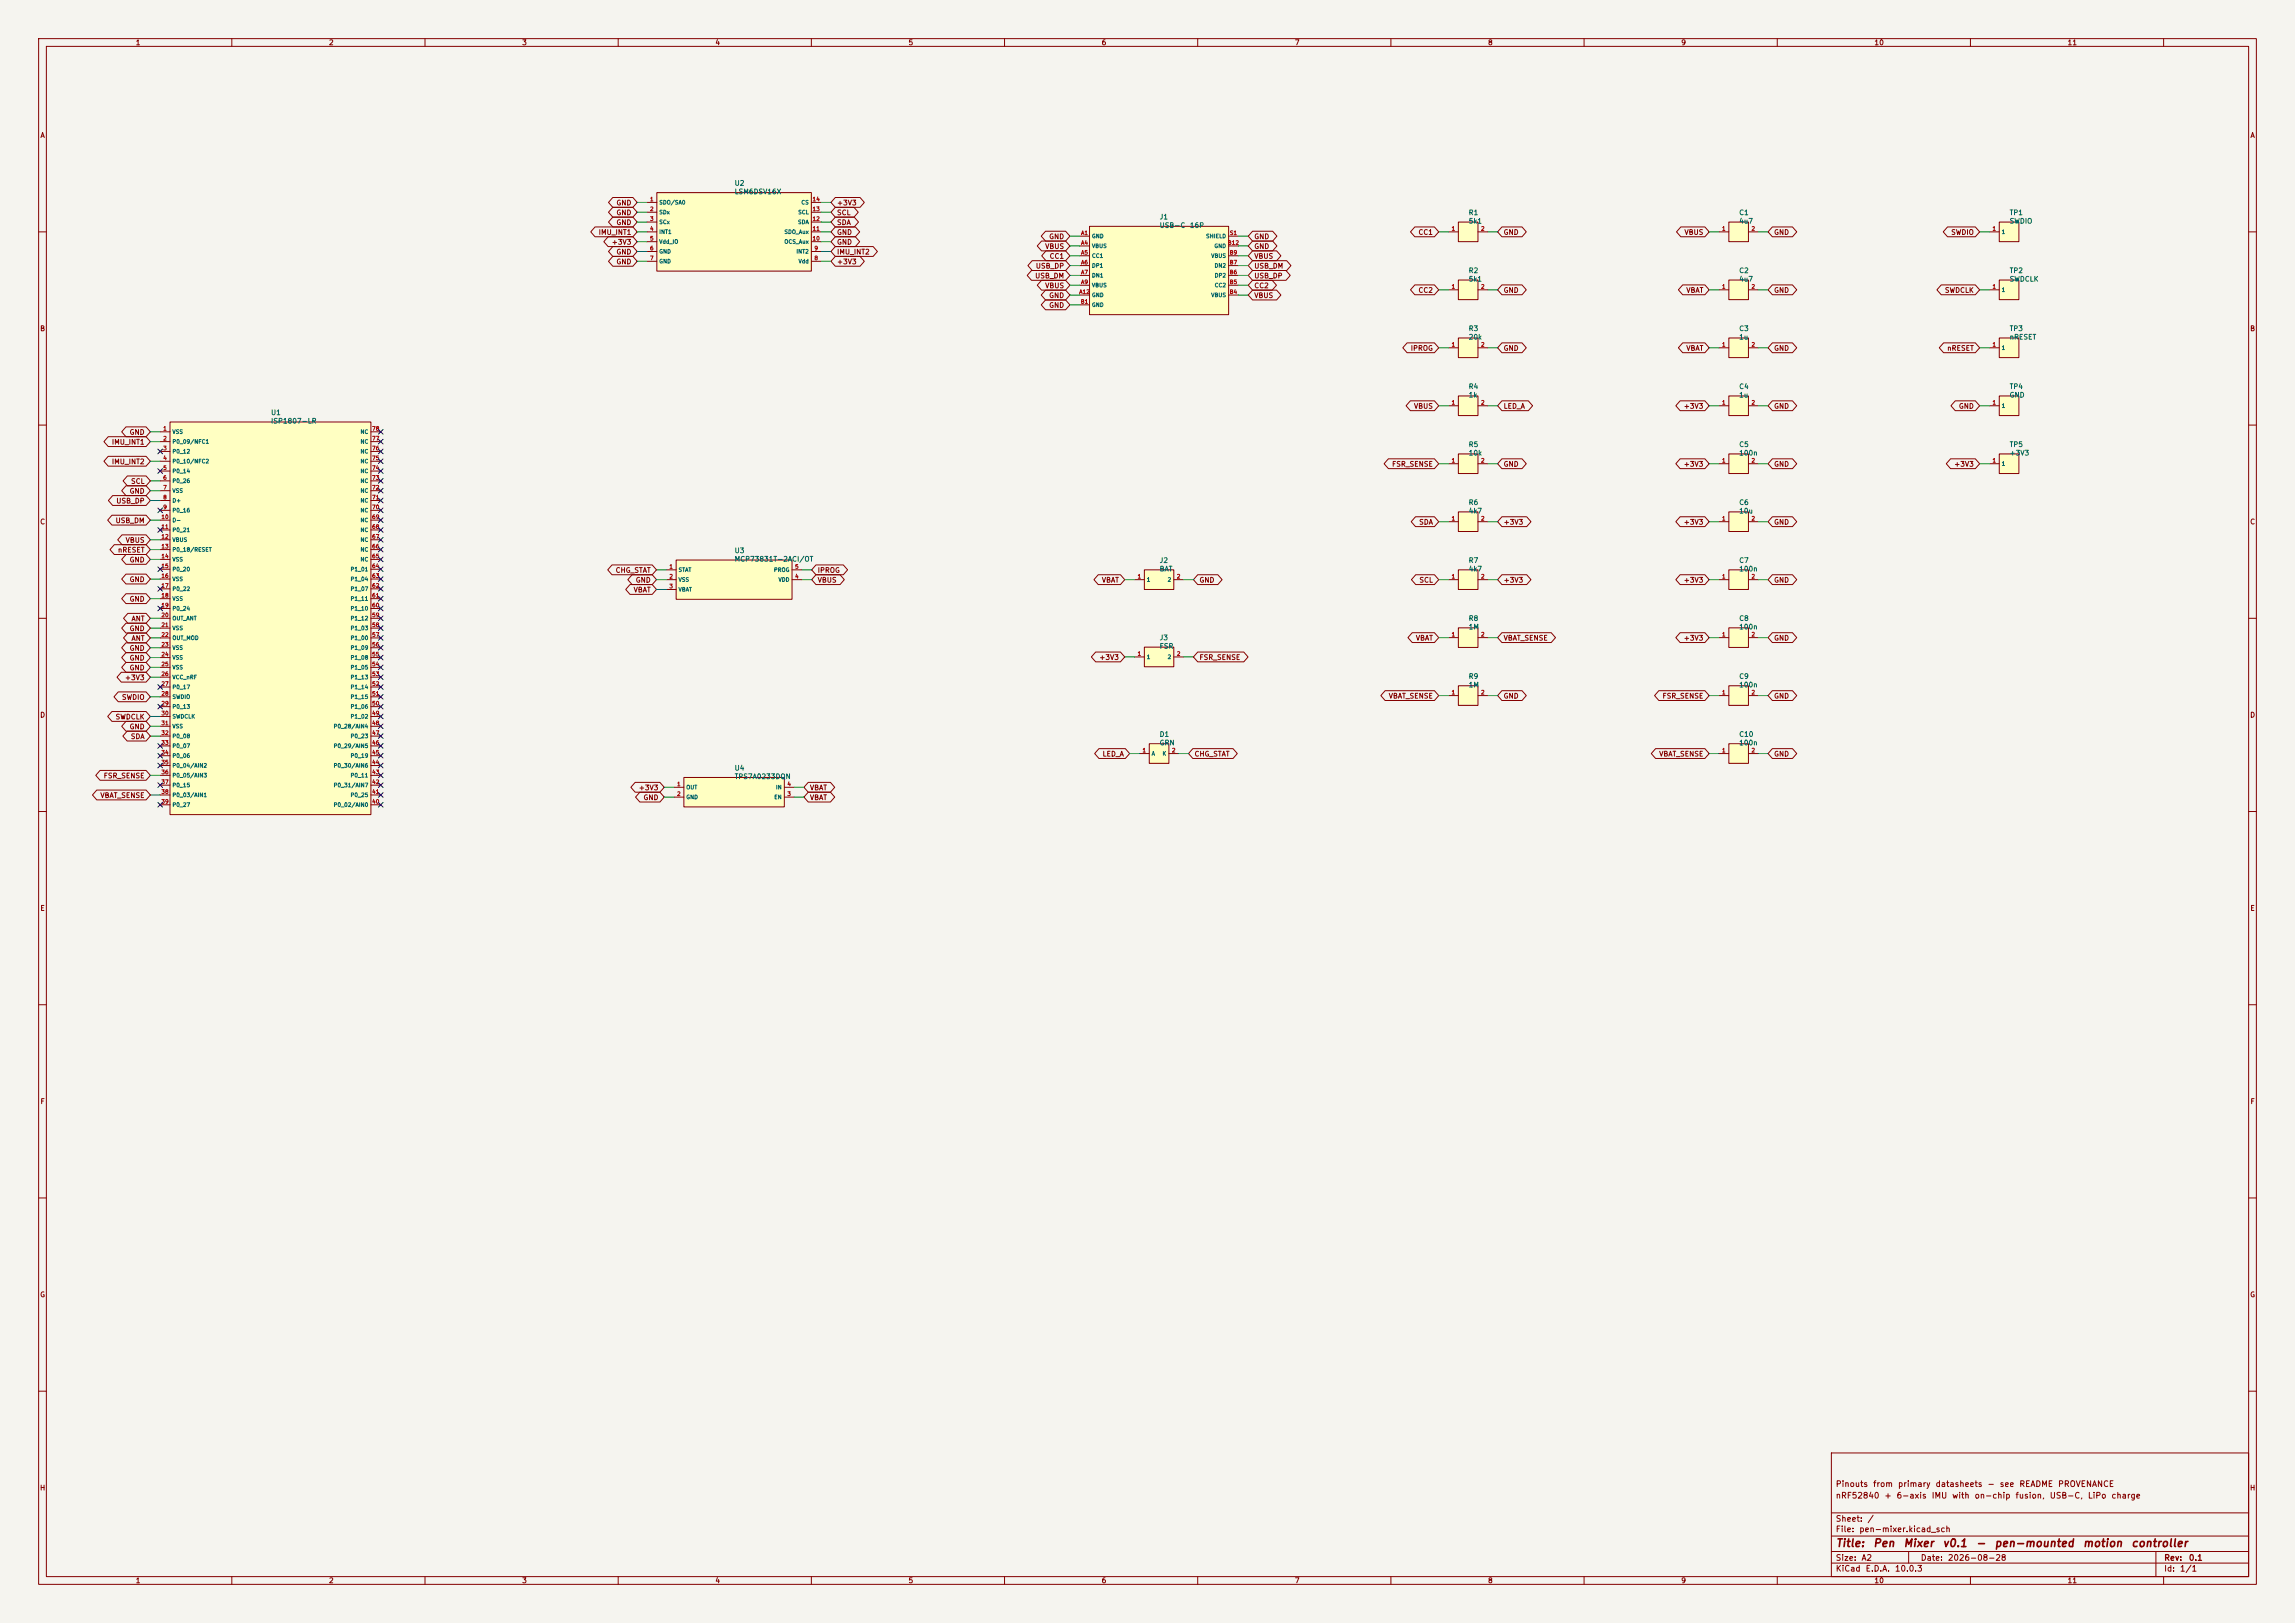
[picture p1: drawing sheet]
<svg xmlns="http://www.w3.org/2000/svg" width="594mm" height="420mm" viewBox="0 0 594 420" stroke-linecap="round" stroke-linejoin="round" font-family="sans-serif">
<defs><g id="words">
<g font-size="2" fill="#840000">
<text x="475" y="400.8">Title:</text>
<text x="484.7" y="400.8">Pen</text>
<text x="492.5" y="400.8">Mixer</text>
<text x="502.7" y="400.8">v0.1</text>
<text x="511.3" y="400.8">-</text>
<text x="516.1" y="400.8">pen-mounted</text>
<text x="539" y="400.8">motion</text>
<text x="551.5" y="400.8">controller</text>
</g>
<g font-size="1.5" fill="#840000">
<text x="475" y="388.1">nRF52840</text>
<text x="475" y="385.1">Pinouts</text>
<text x="484.7" y="385.1">from</text>
<text x="487.6" y="388.1">+</text>
<text x="490.7" y="388.1">6-axis</text>
<text x="491.1" y="385.1">primary</text>
<text x="499.8" y="388.1">IMU</text>
<text x="500.8" y="385.1">datasheets</text>
<text x="505.1" y="388.1">with</text>
<text x="510.9" y="388.1">on-chip</text>
<text x="514.3" y="385.1">-</text>
<text x="517.4" y="385.1">see</text>
<text x="521.5" y="388.1">fusion,</text>
<text x="522.5" y="385.1">README</text>
<text x="530.4" y="388.1">USB-C,</text>
<text x="532.5" y="385.1">PROVENANCE</text>
<text x="540.3" y="388.1">LiPo</text>
<text x="546.3" y="388.1">charge</text>
<text x="475" y="394.1">Sheet:</text>
<text x="483.2" y="394.1">/</text>
<text x="475" y="396.8">File:</text>
<text x="481.1" y="396.8">pen-mixer.kicad_sch</text>
<text x="475" y="407">KiCad</text>
<text x="475" y="404.2">Size:</text>
<text x="481.7" y="404.2">A2</text>
<text x="482.7" y="407">E.D.A.</text>
<text x="490.3" y="407">10.0.3</text>
<text x="497" y="404.2">Date:</text>
<text x="504" y="404.2">2026-08-28</text>
<text x="560" y="404.2">Rev:</text>
<text x="560" y="407">Id:</text>
<text x="564.1" y="407">1/1</text>
<text x="566.4" y="404.2">0.1</text>
</g>
<g font-size="1.3" fill="#840000">
<text x="35" y="12">1</text>
<text x="85" y="12">2</text>
<text x="135" y="12">3</text>
<text x="185" y="12">4</text>
<text x="235" y="12">5</text>
<text x="285" y="12">6</text>
<text x="335" y="12">7</text>
<text x="385" y="12">8</text>
<text x="435" y="12">9</text>
<text x="485" y="12">10</text>
<text x="535" y="12">11</text>
<text x="10.3" y="36">A</text>
<text x="582.3" y="36">A</text>
<text x="159.4" y="53.4">GND</text>
<text x="216.5" y="53.4">+3V3</text>
<text x="159.4" y="56">GND</text>
<text x="159.4" y="58.5">GND</text>
<text x="216.5" y="56">SCL</text>
<text x="216.5" y="58.5">SDA</text>
<text x="154.8" y="61.1">IMU_INT1</text>
<text x="158.2" y="63.6">+3V3</text>
<text x="216.5" y="61.1">GND</text>
<text x="216.5" y="63.6">GND</text>
<text x="270.4" y="64.7">VBUS</text>
<text x="271.4" y="62.2">GND</text>
<text x="324.5" y="64.7">GND</text>
<text x="324.5" y="62.2">GND</text>
<text x="367" y="61.1">CC1</text>
<text x="389" y="61.1">GND</text>
<text x="435.8" y="61.1">VBUS</text>
<text x="459" y="61.1">GND</text>
<text x="504.9" y="61.1">SWDIO</text>
<text x="159.4" y="66.1">GND</text>
<text x="159.4" y="68.7">GND</text>
<text x="216.5" y="66.1">IMU_INT2</text>
<text x="216.5" y="68.7">+3V3</text>
<text x="268" y="69.8">USB_DP</text>
<text x="271.5" y="67.3">CC1</text>
<text x="324.5" y="69.8">USB_DM</text>
<text x="324.5" y="67.3">VBUS</text>
<text x="267.8" y="72.3">USB_DM</text>
<text x="270.4" y="74.9">VBUS</text>
<text x="271.4" y="77.4">GND</text>
<text x="324.5" y="77.4">VBUS</text>
<text x="324.5" y="74.9">CC2</text>
<text x="324.5" y="72.3">USB_DP</text>
<text x="367" y="76.1">CC2</text>
<text x="389" y="76.1">GND</text>
<text x="436.3" y="76.1">VBAT</text>
<text x="459" y="76.1">GND</text>
<text x="503.2" y="76.1">SWDCLK</text>
<text x="271.4" y="80">GND</text>
<text x="10.3" y="86">B</text>
<text x="582.3" y="86">B</text>
<text x="365" y="91.1">IPROG</text>
<text x="389" y="91.1">GND</text>
<text x="436.3" y="91.1">VBAT</text>
<text x="459" y="91.1">GND</text>
<text x="503.9" y="91.1">nRESET</text>
<text x="365.8" y="106.1">VBUS</text>
<text x="389" y="106.1">LED_A</text>
<text x="435.7" y="106.1">+3V3</text>
<text x="459" y="106.1">GND</text>
<text x="506.9" y="106.1">GND</text>
<text x="33.4" y="112.8">GND</text>
<text x="28.8" y="115.3">IMU_INT1</text>
<text x="28.8" y="120.4">IMU_INT2</text>
<text x="33.8" y="125.5">SCL</text>
<text x="360.2" y="121.1">FSR_SENSE</text>
<text x="389" y="121.1">GND</text>
<text x="435.7" y="121.1">+3V3</text>
<text x="459" y="121.1">GND</text>
<text x="505.7" y="121.1">+3V3</text>
<text x="30" y="130.6">USB_DP</text>
<text x="33.4" y="128">GND</text>
<text x="10.3" y="136">C</text>
<text x="29.8" y="135.7">USB_DM</text>
<text x="367.2" y="136.1">SDA</text>
<text x="389" y="136.1">+3V3</text>
<text x="435.7" y="136.1">+3V3</text>
<text x="459" y="136.1">GND</text>
<text x="582.3" y="136">C</text>
<text x="30.4" y="143.3">nRESET</text>
<text x="32.4" y="140.7">VBUS</text>
<text x="33.4" y="145.8">GND</text>
<text x="159.2" y="148.5">CHG_STAT</text>
<text x="211.5" y="148.5">IPROG</text>
<text x="33.4" y="156">GND</text>
<text x="33.4" y="150.9">GND</text>
<text x="163.9" y="153.6">VBAT</text>
<text x="164.4" y="151.1">GND</text>
<text x="211.5" y="151.1">VBUS</text>
<text x="285.1" y="151.1">VBAT</text>
<text x="310.3" y="151.1">GND</text>
<text x="367.2" y="151.1">SCL</text>
<text x="389" y="151.1">+3V3</text>
<text x="435.7" y="151.1">+3V3</text>
<text x="459" y="151.1">GND</text>
<text x="33.9" y="161.1">ANT</text>
<text x="33.4" y="163.6">GND</text>
<text x="33.9" y="166.1">ANT</text>
<text x="366.3" y="166.1">VBAT</text>
<text x="389" y="166.1">VBAT_SENSE</text>
<text x="435.7" y="166.1">+3V3</text>
<text x="459" y="166.1">GND</text>
<text x="33.4" y="168.7">GND</text>
<text x="33.4" y="171.2">GND</text>
<text x="33.4" y="173.8">GND</text>
<text x="284.4" y="171.1">+3V3</text>
<text x="310.3" y="171.1">FSR_SENSE</text>
<text x="32.2" y="176.3">+3V3</text>
<text x="10.3" y="186">D</text>
<text x="31.4" y="181.4">SWDIO</text>
<text x="359.3" y="181.1">VBAT_SENSE</text>
<text x="389" y="181.1">GND</text>
<text x="430.2" y="181.1">FSR_SENSE</text>
<text x="459" y="181.1">GND</text>
<text x="582.3" y="186">D</text>
<text x="29.8" y="186.5">SWDCLK</text>
<text x="33.4" y="189">GND</text>
<text x="33.7" y="191.5">SDA</text>
<text x="285.2" y="196.1">LED_A</text>
<text x="309" y="196.1">CHG_STAT</text>
<text x="429.3" y="196.1">VBAT_SENSE</text>
<text x="459" y="196.1">GND</text>
<text x="26.7" y="201.7">FSR_SENSE</text>
<text x="25.9" y="206.8">VBAT_SENSE</text>
<text x="165.2" y="204.8">+3V3</text>
<text x="166.4" y="207.3">GND</text>
<text x="209.5" y="204.8">VBAT</text>
<text x="209.5" y="207.3">VBAT</text>
<text x="10.3" y="236">E</text>
<text x="582.3" y="236">E</text>
<text x="10.3" y="286">F</text>
<text x="582.3" y="286">F</text>
<text x="10.3" y="336">G</text>
<text x="582.3" y="336">G</text>
<text x="10.2" y="386">H</text>
<text x="582.2" y="386">H</text>
<text x="35" y="410">1</text>
<text x="85" y="410">2</text>
<text x="135" y="410">3</text>
<text x="185" y="410">4</text>
<text x="235" y="410">5</text>
<text x="285" y="410">6</text>
<text x="335" y="410">7</text>
<text x="385" y="410">8</text>
<text x="435" y="410">9</text>
<text x="485" y="410">10</text>
<text x="535" y="410">11</text>
</g>
<g font-size="1.3" fill="#006464">
<text x="190" y="50.6">LSM6DSV16X</text>
<text x="190" y="48.4">U2</text>
<text x="300" y="57.1">J1</text>
<text x="300" y="59.3">USB-C</text>
<text x="307.8" y="59.3">16P</text>
<text x="380" y="56">R1</text>
<text x="380" y="58.2">5k1</text>
<text x="450" y="56">C1</text>
<text x="450" y="58.2">4u7</text>
<text x="520" y="56">TP1</text>
<text x="520" y="58.2">SWDIO</text>
<text x="380" y="71">R2</text>
<text x="450" y="71">C2</text>
<text x="520" y="71">TP2</text>
<text x="380" y="73.2">5k1</text>
<text x="450" y="73.2">4u7</text>
<text x="520" y="73.2">SWDCLK</text>
<text x="380" y="86">R3</text>
<text x="380" y="88.2">20k</text>
<text x="450" y="86">C3</text>
<text x="450" y="88.2">1u</text>
<text x="520" y="86">TP3</text>
<text x="520" y="88.2">nRESET</text>
<text x="380" y="101">R4</text>
<text x="450" y="101">C4</text>
<text x="520" y="101">TP4</text>
<text x="70" y="107.7">U1</text>
<text x="380" y="103.2">1k</text>
<text x="450" y="103.2">1u</text>
<text x="520" y="103.2">GND</text>
<text x="70" y="109.9">ISP1807-LR</text>
<text x="380" y="116">R5</text>
<text x="380" y="118.2">10k</text>
<text x="450" y="116">C5</text>
<text x="450" y="118.2">100n</text>
<text x="520" y="116">TP5</text>
<text x="520" y="118.2">+3V3</text>
<text x="380" y="131">R6</text>
<text x="450" y="131">C6</text>
<text x="380" y="133.2">4k7</text>
<text x="450" y="133.2">10u</text>
<text x="190" y="143.4">U3</text>
<text x="190" y="145.6">MCP73831T-2ACI/OT</text>
<text x="300" y="146">J2</text>
<text x="300" y="148.2">BAT</text>
<text x="380" y="146">R7</text>
<text x="380" y="148.2">4k7</text>
<text x="450" y="146">C7</text>
<text x="450" y="148.2">100n</text>
<text x="380" y="161">R8</text>
<text x="450" y="161">C8</text>
<text x="300" y="166">J3</text>
<text x="380" y="163.2">1M</text>
<text x="450" y="163.2">100n</text>
<text x="300" y="168.2">FSR</text>
<text x="380" y="176">R9</text>
<text x="380" y="178.2">1M</text>
<text x="450" y="176">C9</text>
<text x="450" y="178.2">100n</text>
<text x="300" y="191">D1</text>
<text x="450" y="191">C10</text>
<text x="300" y="193.2">GRN</text>
<text x="450" y="193.2">100n</text>
<text x="190" y="199.7">U4</text>
<text x="190" y="201.9">TPS7A0233DQN</text>
</g>
<g font-size="1" fill="#a90000">
<text x="168.1" y="52.3">1</text>
<text x="210.2" y="52.3">14</text>
<text x="168.1" y="54.8">2</text>
<text x="168.1" y="57.4">3</text>
<text x="168.1" y="59.9">4</text>
<text x="210.2" y="59.9">11</text>
<text x="210.2" y="57.4">12</text>
<text x="210.2" y="54.8">13</text>
<text x="375.6" y="59.9">1</text>
<text x="383.2" y="59.9">2</text>
<text x="445.6" y="59.9">1</text>
<text x="453.2" y="59.9">2</text>
<text x="515.6" y="59.9">1</text>
<text x="168.1" y="62.5">5</text>
<text x="168.1" y="65">6</text>
<text x="210.2" y="62.5">10</text>
<text x="210.7" y="65">9</text>
<text x="279.7" y="61">A1</text>
<text x="279.7" y="63.6">A4</text>
<text x="317.7" y="63.6">B12</text>
<text x="318.2" y="61">S1</text>
<text x="168.1" y="67.5">7</text>
<text x="210.7" y="67.5">8</text>
<text x="279.7" y="66.1">A5</text>
<text x="279.7" y="68.7">A6</text>
<text x="279.7" y="71.2">A7</text>
<text x="318.2" y="71.2">B6</text>
<text x="318.2" y="68.7">B7</text>
<text x="318.2" y="66.1">B9</text>
<text x="279.2" y="76.3">A12</text>
<text x="279.7" y="73.7">A9</text>
<text x="318.2" y="76.3">B4</text>
<text x="318.2" y="73.7">B5</text>
<text x="375.6" y="74.9">1</text>
<text x="383.2" y="74.9">2</text>
<text x="445.6" y="74.9">1</text>
<text x="453.2" y="74.9">2</text>
<text x="515.6" y="74.9">1</text>
<text x="279.6" y="78.8">B1</text>
<text x="375.6" y="89.9">1</text>
<text x="383.2" y="89.9">2</text>
<text x="445.6" y="89.9">1</text>
<text x="453.2" y="89.9">2</text>
<text x="515.6" y="89.9">1</text>
<text x="375.6" y="104.9">1</text>
<text x="383.2" y="104.9">2</text>
<text x="445.6" y="104.9">1</text>
<text x="453.2" y="104.9">2</text>
<text x="515.6" y="104.9">1</text>
<text x="42.1" y="111.7">1</text>
<text x="96.2" y="111.7">78</text>
<text x="42.1" y="114.2">2</text>
<text x="42.1" y="116.7">3</text>
<text x="42.1" y="119.3">4</text>
<text x="96.2" y="119.3">75</text>
<text x="96.2" y="116.7">76</text>
<text x="96.2" y="114.2">77</text>
<text x="375.6" y="119.9">1</text>
<text x="383.2" y="119.9">2</text>
<text x="445.6" y="119.9">1</text>
<text x="453.2" y="119.9">2</text>
<text x="515.6" y="119.9">1</text>
<text x="42.1" y="121.8">5</text>
<text x="42.1" y="124.4">6</text>
<text x="96.2" y="124.4">73</text>
<text x="96.2" y="121.8">74</text>
<text x="42.1" y="126.9">7</text>
<text x="42.1" y="129.4">8</text>
<text x="42.1" y="132">9</text>
<text x="96.2" y="132">70</text>
<text x="96.2" y="129.4">71</text>
<text x="96.2" y="126.9">72</text>
<text x="41.6" y="134.5">10</text>
<text x="41.6" y="137.1">11</text>
<text x="96.2" y="137.1">68</text>
<text x="96.2" y="134.5">69</text>
<text x="375.6" y="134.9">1</text>
<text x="383.2" y="134.9">2</text>
<text x="445.6" y="134.9">1</text>
<text x="453.2" y="134.9">2</text>
<text x="41.6" y="139.6">12</text>
<text x="41.6" y="142.1">13</text>
<text x="96.2" y="142.1">66</text>
<text x="96.2" y="139.6">67</text>
<text x="41.6" y="144.7">14</text>
<text x="41.6" y="147.2">15</text>
<text x="41.6" y="149.8">16</text>
<text x="96.2" y="149.8">63</text>
<text x="96.2" y="147.2">64</text>
<text x="96.2" y="144.7">65</text>
<text x="173.1" y="147.4">1</text>
<text x="173.1" y="149.9">2</text>
<text x="205.7" y="149.9">4</text>
<text x="205.7" y="147.4">5</text>
<text x="294.3" y="149.9">1</text>
<text x="304.5" y="149.9">2</text>
<text x="375.6" y="149.9">1</text>
<text x="383.2" y="149.9">2</text>
<text x="445.6" y="149.9">1</text>
<text x="453.2" y="149.9">2</text>
<text x="41.6" y="152.3">17</text>
<text x="41.6" y="154.8">18</text>
<text x="96.2" y="154.8">61</text>
<text x="96.2" y="152.3">62</text>
<text x="173.1" y="152.5">3</text>
<text x="41.6" y="157.4">19</text>
<text x="41.6" y="159.9">20</text>
<text x="96.2" y="159.9">59</text>
<text x="96.2" y="157.4">60</text>
<text x="41.6" y="162.5">21</text>
<text x="41.6" y="165">22</text>
<text x="41.6" y="167.5">23</text>
<text x="96.2" y="167.5">56</text>
<text x="96.2" y="165">57</text>
<text x="96.2" y="162.5">58</text>
<text x="375.6" y="164.9">1</text>
<text x="383.2" y="164.9">2</text>
<text x="445.6" y="164.9">1</text>
<text x="453.2" y="164.9">2</text>
<text x="41.6" y="170.1">24</text>
<text x="41.6" y="172.6">25</text>
<text x="96.2" y="172.6">54</text>
<text x="96.2" y="170.1">55</text>
<text x="294.3" y="169.9">1</text>
<text x="304.5" y="169.9">2</text>
<text x="41.6" y="175.2">26</text>
<text x="41.6" y="177.7">27</text>
<text x="96.2" y="177.7">52</text>
<text x="96.2" y="175.2">53</text>
<text x="375.6" y="179.9">1</text>
<text x="383.2" y="179.9">2</text>
<text x="445.6" y="179.9">1</text>
<text x="453.2" y="179.9">2</text>
<text x="41.6" y="180.2">28</text>
<text x="41.6" y="182.8">29</text>
<text x="41.6" y="185.3">30</text>
<text x="96.2" y="185.3">49</text>
<text x="96.2" y="182.8">50</text>
<text x="96.2" y="180.2">51</text>
<text x="41.6" y="187.9">31</text>
<text x="41.6" y="190.4">32</text>
<text x="96.2" y="190.4">47</text>
<text x="96.2" y="187.9">48</text>
<text x="41.6" y="192.9">33</text>
<text x="41.6" y="195.5">34</text>
<text x="96.2" y="195.5">45</text>
<text x="96.2" y="192.9">46</text>
<text x="295.6" y="194.9">1</text>
<text x="303.2" y="194.9">2</text>
<text x="445.6" y="194.9">1</text>
<text x="453.2" y="194.9">2</text>
<text x="41.6" y="198">35</text>
<text x="41.6" y="200.6">36</text>
<text x="41.6" y="203.1">37</text>
<text x="96.2" y="203.1">42</text>
<text x="96.2" y="200.6">43</text>
<text x="96.2" y="198">44</text>
<text x="175.1" y="203.7">1</text>
<text x="203.7" y="203.7">4</text>
<text x="41.6" y="205.6">38</text>
<text x="41.6" y="208.2">39</text>
<text x="96.2" y="208.2">40</text>
<text x="96.2" y="205.6">41</text>
<text x="175.1" y="206.2">2</text>
<text x="203.7" y="206.2">3</text>
</g>
<g font-size="1" fill="#006464">
<text x="170.5" y="53.1">SDO/SA0</text>
<text x="207.3" y="53.1">CS</text>
<text x="170.5" y="55.7">SDx</text>
<text x="170.5" y="58.2">SCx</text>
<text x="206.4" y="58.2">SDA</text>
<text x="206.5" y="55.7">SCL</text>
<text x="170.5" y="60.8">INT1</text>
<text x="170.5" y="63.3">Vdd_IO</text>
<text x="170.5" y="65.8">GND</text>
<text x="202.9" y="63.3">OCS_Aux</text>
<text x="202.9" y="60.8">SDO_Aux</text>
<text x="206" y="65.8">INT2</text>
<text x="282.5" y="61.9">GND</text>
<text x="282.5" y="64.4">VBUS</text>
<text x="312" y="61.9">SHIELD</text>
<text x="314.2" y="64.4">GND</text>
<text x="518" y="60.8">1</text>
<text x="170.5" y="68.4">GND</text>
<text x="206.6" y="68.4">Vdd</text>
<text x="282.5" y="67">CC1</text>
<text x="282.5" y="69.5">DP1</text>
<text x="313.4" y="67">VBUS</text>
<text x="314.2" y="69.5">DN2</text>
<text x="282.5" y="72">DN1</text>
<text x="282.5" y="74.6">VBUS</text>
<text x="282.5" y="77.1">GND</text>
<text x="313.4" y="77.1">VBUS</text>
<text x="314.3" y="74.6">CC2</text>
<text x="314.3" y="72">DP2</text>
<text x="518" y="75.8">1</text>
<text x="282.5" y="79.7">GND</text>
<text x="518" y="90.8">1</text>
<text x="518" y="105.8">1</text>
<text x="44.5" y="112.5">VSS</text>
<text x="93.2" y="112.5">NC</text>
<text x="44.5" y="115">P0_09/NFC1</text>
<text x="44.5" y="117.6">P0_12</text>
<text x="93.2" y="117.6">NC</text>
<text x="93.2" y="115">NC</text>
<text x="44.5" y="120.1">P0_10/NFC2</text>
<text x="44.5" y="122.7">P0_14</text>
<text x="44.5" y="125.2">P0_26</text>
<text x="93.2" y="125.2">NC</text>
<text x="93.2" y="122.7">NC</text>
<text x="93.2" y="120.1">NC</text>
<text x="518" y="120.8">1</text>
<text x="44.5" y="127.7">VSS</text>
<text x="44.5" y="130.3">D+</text>
<text x="93.2" y="130.3">NC</text>
<text x="93.2" y="127.7">NC</text>
<text x="44.5" y="132.8">P0_16</text>
<text x="44.5" y="135.4">D-</text>
<text x="44.5" y="137.9">P0_21</text>
<text x="93.2" y="137.9">NC</text>
<text x="93.2" y="135.4">NC</text>
<text x="93.2" y="132.8">NC</text>
<text x="44.5" y="140.4">VBUS</text>
<text x="44.5" y="143">P0_18/RESET</text>
<text x="93.2" y="143">NC</text>
<text x="93.2" y="140.4">NC</text>
<text x="44.5" y="145.5">VSS</text>
<text x="44.5" y="148.1">P0_20</text>
<text x="90.6" y="148.1">P1_01</text>
<text x="93.2" y="145.5">NC</text>
<text x="175.5" y="148.2">STAT</text>
<text x="200.2" y="148.2">PROG</text>
<text x="44.5" y="150.6">VSS</text>
<text x="44.5" y="153.1">P0_22</text>
<text x="44.5" y="155.7">VSS</text>
<text x="90.6" y="155.7">P1_11</text>
<text x="90.6" y="153.1">P1_07</text>
<text x="90.6" y="150.6">P1_04</text>
<text x="175.5" y="150.8">VSS</text>
<text x="175.5" y="153.3">VBAT</text>
<text x="201.4" y="150.8">VDD</text>
<text x="296.7" y="150.8">1</text>
<text x="302.1" y="150.8">2</text>
<text x="44.5" y="158.2">P0_24</text>
<text x="44.5" y="160.8">OUT_ANT</text>
<text x="90.6" y="160.8">P1_12</text>
<text x="90.6" y="158.2">P1_10</text>
<text x="44.5" y="163.3">VSS</text>
<text x="44.5" y="165.8">OUT_MOD</text>
<text x="90.6" y="165.8">P1_00</text>
<text x="90.6" y="163.3">P1_03</text>
<text x="44.5" y="168.4">VSS</text>
<text x="44.5" y="170.9">VSS</text>
<text x="44.5" y="173.5">VSS</text>
<text x="90.6" y="173.5">P1_05</text>
<text x="90.6" y="170.9">P1_08</text>
<text x="90.6" y="168.4">P1_09</text>
<text x="296.7" y="170.8">1</text>
<text x="302.1" y="170.8">2</text>
<text x="44.5" y="176">VCC_nRF</text>
<text x="44.5" y="178.5">P0_17</text>
<text x="90.6" y="178.5">P1_14</text>
<text x="90.6" y="176">P1_13</text>
<text x="44.5" y="181.1">SWDIO</text>
<text x="44.5" y="183.6">P0_13</text>
<text x="90.6" y="183.6">P1_06</text>
<text x="90.6" y="181.1">P1_15</text>
<text x="44.5" y="186.2">SWDCLK</text>
<text x="44.5" y="188.7">VSS</text>
<text x="44.5" y="191.2">P0_08</text>
<text x="86.2" y="188.7">P0_28/AIN4</text>
<text x="90.6" y="191.2">P0_23</text>
<text x="90.6" y="186.2">P1_02</text>
<text x="44.5" y="193.8">P0_07</text>
<text x="44.5" y="196.3">P0_06</text>
<text x="86.2" y="193.8">P0_29/AIN5</text>
<text x="90.6" y="196.3">P0_19</text>
<text x="298" y="195.8">A</text>
<text x="300.8" y="195.8">K</text>
<text x="44.5" y="198.9">P0_04/AIN2</text>
<text x="44.5" y="201.4">P0_05/AIN3</text>
<text x="44.5" y="203.9">P0_15</text>
<text x="86.2" y="203.9">P0_31/AIN7</text>
<text x="86.2" y="198.9">P0_30/AIN6</text>
<text x="90.6" y="201.4">P0_11</text>
<text x="44.5" y="206.5">P0_03/AIN1</text>
<text x="44.5" y="209">P0_27</text>
<text x="86.2" y="209">P0_02/AIN0</text>
<text x="90.6" y="206.5">P0_25</text>
<text x="177.5" y="204.5">OUT</text>
<text x="177.5" y="207">GND</text>
<text x="200.3" y="207">EN</text>
<text x="200.7" y="204.5">IN</text>
</g>
</g></defs>
<path d="M0 0h594v420h-594z" fill="#f5f4ef" stroke="#f5f4ef" stroke-width=".26"/>
<g fill="none" stroke="#840000" stroke-width=".26">
<path d="M10 10h574v400h-574zM12 12h570v396h-570zM60 10v2M110 10v2M160 10v2M210 10v2M260 10v2M310 10v2M360 10v2M410 10v2M460 10v2M510 10v2"/>
<path d="M560 10v2M10 60h2M582 60h2M10 110h2M582 110h2M10 160h2M582 160h2M10 210h2M582 210h2M10 260h2M582 260h2M10 310h2"/>
<path d="M582 310h2M10 360h2M474 376h108v32h-108zM582 360h2M474 397.5h108M474 391.5h108M60 408v2M110 408v2M160 408v2M210 408v2M260 408v2M310 408v2"/>
<path d="M360 408v2M410 408v2M460 408v2M474 404.5h108M474 401.5h108M494 401.5v3M510 408v2M558 401.5v6.5M560 408v2"/>
</g>
<path d="M517.5 57.5h5v5h-5z" fill="#ffffc2"/>
<path d="M517.5 57.5h5v5h-5zM514.9 60h2.6" fill="none" stroke="#840000" stroke-width=".26"/>
<path d="M377.5 147.5h5v5h-5z" fill="#ffffc2"/>
<path d="M374.9 150h2.6M377.5 147.5h5v5h-5zM382.5 150h2.6" fill="none" stroke="#840000" stroke-width=".26"/>
<path d="M377.5 132.5h5v5h-5z" fill="#ffffc2"/>
<path d="M374.9 135h2.6M377.5 132.5h5v5h-5zM382.5 135h2.6" fill="none" stroke="#840000" stroke-width=".26"/>
<path d="M177 201.2h26v7.6h-26z" fill="#ffffc2"/>
<path d="M174.5 203.7h2.5M174.5 206.3h2.5M177 201.2h26v7.6h-26zM203 203.7h2.5M203 206.3h2.5" fill="none" stroke="#840000" stroke-width=".26"/>
<path d="M447.5 177.5h5v5h-5z" fill="#ffffc2"/>
<path d="M447.5 177.5h5v5h-5zM444.9 180h2.6M452.5 180h2.6" fill="none" stroke="#840000" stroke-width=".26"/>
<path d="M447.5 162.5h5v5h-5z" fill="#ffffc2"/>
<path d="M444.9 165h2.6M447.5 162.5h5v5h-5zM452.5 165h2.6" fill="none" stroke="#840000" stroke-width=".26"/>
<path d="M447.5 192.5h5v5h-5z" fill="#ffffc2"/>
<path d="M444.9 195h2.6M447.5 192.5h5v5h-5zM452.5 195h2.6" fill="none" stroke="#840000" stroke-width=".26"/>
<path d="M282 58.6h36v22.8h-36z" fill="#ffffc2"/>
<g fill="none" stroke="#840000" stroke-width=".26">
<path d="M282 58.6h36v22.8h-36zM279.5 61.1h2.5M279.5 63.7h2.5M279.5 66.2h2.5M279.5 68.7h2.5M279.5 71.3h2.5M279.5 73.8h2.5M279.5 76.4h2.5M279.5 78.9h2.5M318 61.1h2.5M318 63.7h2.5M318 66.2h2.5"/>
<path d="M318 68.7h2.5M318 71.3h2.5M318 73.8h2.5M318 76.4h2.5"/>
</g>
<path d="M170 49.8h40v20.4h-40z" fill="#ffffc2"/>
<g fill="none" stroke="#840000" stroke-width=".26">
<path d="M167.5 52.4h2.5M167.5 54.9h2.5M167.5 57.5h2.5M170 49.8h40v20.4h-40zM210 52.4h2.5M210 54.9h2.5M210 57.5h2.5M167.5 60h2.5M167.5 62.5h2.5M167.5 65.1h2.5M167.5 67.6h2.5M210 60h2.5"/>
<path d="M210 62.5h2.5M210 65.1h2.5M210 67.6h2.5"/>
</g>
<path d="M44 109.2h52v101.6h-52z" fill="#ffffc2"/>
<g fill="none" stroke="#840000" stroke-width=".26">
<path d="M41.5 111.7h2.5M41.5 114.3h2.5M41.5 116.8h2.5M41.5 119.4h2.5M44 109.2h52v101.6h-52zM96 111.7h2.5M96 114.3h2.5M96 116.8h2.5M96 119.4h2.5M41.5 121.9h2.5M41.5 124.4h2.5M41.5 127h2.5"/>
<path d="M41.5 129.5h2.5M41.5 132.1h2.5M41.5 134.6h2.5M41.5 137.1h2.5M41.5 139.7h2.5M96 121.9h2.5M96 124.4h2.5M96 127h2.5M96 129.5h2.5M96 132.1h2.5M96 134.6h2.5M96 137.1h2.5"/>
<path d="M96 139.7h2.5M41.5 142.2h2.5M41.5 144.8h2.5M41.5 147.3h2.5M41.5 149.8h2.5M41.5 152.4h2.5M41.5 154.9h2.5M41.5 157.5h2.5M96 142.2h2.5M96 144.8h2.5M96 147.3h2.5M96 149.8h2.5"/>
<path d="M96 152.4h2.5M96 154.9h2.5M96 157.5h2.5M41.5 160h2.5M41.5 162.5h2.5M41.5 165.1h2.5M41.5 167.6h2.5M41.5 170.2h2.5M41.5 172.7h2.5M41.5 175.2h2.5M41.5 177.8h2.5M96 160h2.5"/>
<path d="M96 162.5h2.5M96 165.1h2.5M96 167.6h2.5M96 170.2h2.5M96 172.7h2.5M96 175.2h2.5M96 177.8h2.5M41.5 180.3h2.5M41.5 182.9h2.5M41.5 185.4h2.5M41.5 187.9h2.5M41.5 190.5h2.5"/>
<path d="M41.5 193h2.5M41.5 195.6h2.5M41.5 198.1h2.5M96 180.3h2.5M96 182.9h2.5M96 185.4h2.5M96 187.9h2.5M96 190.5h2.5M96 193h2.5M96 195.6h2.5M96 198.1h2.5M41.5 200.6h2.5"/>
<path d="M41.5 203.2h2.5M41.5 205.7h2.5M41.5 208.3h2.5M96 200.6h2.5M96 203.2h2.5M96 205.7h2.5M96 208.3h2.5"/>
</g>
<path d="M296.2 147.5h7.6v5h-7.6z" fill="#ffffc2"/>
<path d="M293.6 150h2.6M296.2 147.5h7.6v5h-7.6zM303.8 150h2.5" fill="none" stroke="#840000" stroke-width=".26"/>
<path d="M296.2 167.5h7.6v5h-7.6z" fill="#ffffc2"/>
<path d="M293.6 170h2.6M296.2 167.5h7.6v5h-7.6zM303.8 170h2.5" fill="none" stroke="#840000" stroke-width=".26"/>
<path d="M447.5 147.5h5v5h-5z" fill="#ffffc2"/>
<path d="M444.9 150h2.6M447.5 147.5h5v5h-5zM452.5 150h2.6" fill="none" stroke="#840000" stroke-width=".26"/>
<path d="M447.5 132.5h5v5h-5z" fill="#ffffc2"/>
<path d="M444.9 135h2.6M447.5 132.5h5v5h-5zM452.5 135h2.6" fill="none" stroke="#840000" stroke-width=".26"/>
<path d="M297.5 192.5h5v5h-5z" fill="#ffffc2"/>
<path d="M294.9 195h2.6M297.5 192.5h5v5h-5zM302.5 195h2.6" fill="none" stroke="#840000" stroke-width=".26"/>
<path d="M377.5 57.5h5v5h-5z" fill="#ffffc2"/>
<path d="M377.5 57.5h5v5h-5zM374.9 60h2.6M382.5 60h2.6" fill="none" stroke="#840000" stroke-width=".26"/>
<path d="M377.5 72.5h5v5h-5z" fill="#ffffc2"/>
<path d="M374.9 75h2.6M377.5 72.5h5v5h-5zM382.5 75h2.6" fill="none" stroke="#840000" stroke-width=".26"/>
<path d="M377.5 87.5h5v5h-5z" fill="#ffffc2"/>
<path d="M374.9 90h2.6M377.5 87.5h5v5h-5zM382.5 90h2.6" fill="none" stroke="#840000" stroke-width=".26"/>
<path d="M377.5 102.5h5v5h-5z" fill="#ffffc2"/>
<path d="M374.9 105h2.6M377.5 102.5h5v5h-5zM382.5 105h2.6" fill="none" stroke="#840000" stroke-width=".26"/>
<path d="M377.5 117.5h5v5h-5z" fill="#ffffc2"/>
<path d="M377.5 117.5h5v5h-5zM374.9 120h2.6M382.5 120h2.6" fill="none" stroke="#840000" stroke-width=".26"/>
<path d="M175 144.9h30v10.2h-30z" fill="#ffffc2"/>
<path d="M172.5 147.5h2.5M172.5 150h2.5M172.5 152.5h2.5M175 144.9h30v10.2h-30zM205 147.5h2.5M205 150h2.5" fill="none" stroke="#840000" stroke-width=".26"/>
<path d="M517.5 102.5h5v5h-5z" fill="#ffffc2"/>
<path d="M514.9 105h2.6M517.5 102.5h5v5h-5z" fill="none" stroke="#840000" stroke-width=".26"/>
<path d="M377.5 162.5h5v5h-5z" fill="#ffffc2"/>
<path d="M374.9 165h2.6M377.5 162.5h5v5h-5zM382.5 165h2.6" fill="none" stroke="#840000" stroke-width=".26"/>
<path d="M517.5 87.5h5v5h-5z" fill="#ffffc2"/>
<path d="M514.9 90h2.6M517.5 87.5h5v5h-5z" fill="none" stroke="#840000" stroke-width=".26"/>
<path d="M377.5 177.5h5v5h-5z" fill="#ffffc2"/>
<path d="M377.5 177.5h5v5h-5zM374.9 180h2.6M382.5 180h2.6" fill="none" stroke="#840000" stroke-width=".26"/>
<path d="M447.5 57.5h5v5h-5z" fill="#ffffc2"/>
<path d="M447.5 57.5h5v5h-5zM444.9 60h2.6M452.5 60h2.6" fill="none" stroke="#840000" stroke-width=".26"/>
<path d="M447.5 72.5h5v5h-5z" fill="#ffffc2"/>
<path d="M444.9 75h2.6M447.5 72.5h5v5h-5zM452.5 75h2.6" fill="none" stroke="#840000" stroke-width=".26"/>
<path d="M447.5 117.5h5v5h-5z" fill="#ffffc2"/>
<path d="M447.5 117.5h5v5h-5zM444.9 120h2.6M452.5 120h2.6" fill="none" stroke="#840000" stroke-width=".26"/>
<path d="M447.5 87.5h5v5h-5z" fill="#ffffc2"/>
<path d="M444.9 90h2.6M447.5 87.5h5v5h-5zM452.5 90h2.6" fill="none" stroke="#840000" stroke-width=".26"/>
<path d="M447.5 102.5h5v5h-5z" fill="#ffffc2"/>
<path d="M444.9 105h2.6M447.5 102.5h5v5h-5zM452.5 105h2.6" fill="none" stroke="#840000" stroke-width=".26"/>
<path d="M517.5 117.5h5v5h-5z" fill="#ffffc2"/>
<path d="M517.5 117.5h5v5h-5zM514.9 120h2.6" fill="none" stroke="#840000" stroke-width=".26"/>
<path d="M517.5 72.5h5v5h-5z" fill="#ffffc2"/>
<g fill="none" stroke="#840000" stroke-width=".26">
<path d="M154 58.7h9.8l1.1 1.3-1.1 1.3h-9.8l-1.1-1.3zM158.6 51.1h5.2l1.1 1.3-1.1 1.3h-5.2l-1.1-1.3zM158.6 53.6h5.2l1.1 1.3-1.1 1.3h-5.2l-1.1-1.3zM158.6 56.2h5.2l1.1 1.3-1.1 1.2h-5.2l-1.1-1.2zM216.2 51.1h6.4l1.1 1.3-1.1 1.3h-6.4l-1.1-1.3zM216.2 53.6h4.8l1.1 1.3-1.1 1.3h-4.8l-1.1-1.3zM216.2 56.2h4.9l1.1 1.3-1.1 1.2h-4.9l-1.1-1.2zM216.2 58.7h5.2l1.1 1.3-1.1 1.3h-5.2l-1.1-1.3zM270.6 59.8h5.2l1.1 1.3-1.1 1.3h-5.2l-1.1-1.3zM324.2 59.8h5.2l1.1 1.3-1.1 1.3h-5.2l-1.1-1.3zM366.2 58.7h5.1l1.1 1.3-1.1 1.3h-5.1l-1.1-1.3zM388.7 58.7h5.2l1.1 1.3-1.1 1.3h-5.2l-1.1-1.3z"/>
<path d="M435 58.7h6.3l1.1 1.3-1.1 1.3h-6.3l-1.1-1.3zM458.7 58.7h5.2l1.1 1.3-1.1 1.3h-5.2l-1.1-1.3zM504.1 58.7h7.2l1.1 1.3-1.1 1.3h-7.2l-1.1-1.3zM157.4 61.3h6.4l1.1 1.2-1.1 1.3h-6.4l-1.1-1.3zM158.6 63.8h5.2l1.1 1.3-1.1 1.3h-5.2l-1.1-1.3zM158.6 66.3h5.2l1.1 1.3-1.1 1.3h-5.2l-1.1-1.3zM216.2 61.3h5.2l1.1 1.2-1.1 1.3h-5.2l-1.1-1.3zM216.2 63.8h9.8l1.1 1.3-1.1 1.3h-9.8l-1.1-1.3zM216.2 66.3h6.4l1.1 1.3-1.1 1.3h-6.4l-1.1-1.3zM267 70h8.8l1.1 1.3-1.1 1.2h-8.8l-1.1-1.2zM267.2 67.5h8.6l1.1 1.2-1.1 1.3h-8.6l-1.2-1.3zM269.6 72.5h6.2l1.1 1.3-1.1 1.3h-6.2l-1.1-1.3z"/>
<path d="M269.6 62.4h6.2l1.1 1.3-1.1 1.2h-6.2l-1.1-1.2zM270.6 77.6h5.2l1.1 1.3-1.1 1.3h-5.2l-1.1-1.3zM270.6 75.1h5.2l1.1 1.3-1.1 1.2h-5.2l-1.1-1.2zM270.7 64.9h5.1l1.1 1.3-1.1 1.3h-5.1l-1.1-1.3zM324.2 75.1h6.2l1.1 1.3-1.1 1.2h-6.2l-1.1-1.2zM324.2 72.5h5.1l1.1 1.3-1.1 1.3h-5.1l-1.1-1.3zM324.2 70h8.6l1.2 1.3-1.2 1.2h-8.6l-1.1-1.2zM324.2 67.5h8.8l1.1 1.2-1.1 1.3h-8.8l-1.1-1.3zM324.2 64.9h6.2l1.1 1.3-1.1 1.3h-6.2l-1.1-1.3zM324.2 62.4h5.2l1.1 1.3-1.1 1.2h-5.2l-1.1-1.2zM366.2 73.7h5.1l1.1 1.3-1.1 1.3h-5.1l-1.1-1.3zM388.7 73.7h5.2l1.1 1.3-1.1 1.3h-5.2l-1.1-1.3z"/>
<path d="M435.5 73.7h5.8l1.1 1.3-1.1 1.3h-5.8l-1.1-1.3zM458.7 73.7h5.2l1.1 1.3-1.1 1.3h-5.2l-1.1-1.3zM502.4 73.7h8.9l1.1 1.3-1.1 1.3h-8.9l-1.1-1.3zM514.9 75h2.6M517.5 72.5h5v5h-5zM364.2 88.7h7.1l1.1 1.3-1.1 1.3h-7.1l-1.1-1.3zM388.7 88.7h5.2l1.1 1.3-1.1 1.3h-5.2l-1.1-1.3zM435.5 88.7h5.8l1.1 1.3-1.1 1.3h-5.8l-1.1-1.3zM458.7 88.7h5.2l1.1 1.3-1.1 1.3h-5.2l-1.1-1.3zM503 88.7h8.3l1.1 1.3-1.1 1.3h-8.3l-1.1-1.3zM28 118.1h9.8l1.1 1.3-1.1 1.2h-9.8l-1.1-1.2zM28 113h9.8l1.1 1.3-1.1 1.3h-9.8l-1.1-1.3z"/>
<path d="M32.6 110.5h5.2l1.1 1.2-1.1 1.3h-5.2l-1.1-1.3zM359.4 118.7h11.9l1.1 1.3-1.1 1.3h-11.9l-1.2-1.3zM365 103.7h6.3l1.1 1.3-1.1 1.3h-6.3l-1.1-1.3zM388.7 118.7h5.2l1.1 1.3-1.1 1.3h-5.2l-1.1-1.3zM388.7 103.7h6.9l1.1 1.3-1.1 1.3h-6.9l-1.1-1.3zM434.9 103.7h6.4l1.1 1.3-1.1 1.3h-6.4l-1.2-1.3zM434.9 118.7h6.4l1.1 1.3-1.1 1.3h-6.4l-1.2-1.3zM458.7 118.7h5.2l1.1 1.3-1.1 1.3h-5.2l-1.1-1.3zM458.7 103.7h5.2l1.1 1.3-1.1 1.3h-5.2l-1.1-1.3zM504.9 118.7h6.4l1.1 1.3-1.1 1.3h-6.4l-1.2-1.3zM506.1 103.7h5.2l1.1 1.3-1.1 1.3h-5.2l-1.1-1.3zM29 133.3h8.8l1.1 1.3-1.1 1.3h-8.8l-1.1-1.3z"/>
<path d="M29.2 128.2h8.6l1.1 1.3-1.1 1.3h-8.6l-1.2-1.3zM31.6 138.4h6.2l1.1 1.3-1.1 1.3h-6.2l-1.1-1.3zM32.6 125.7h5.2l1.1 1.3-1.1 1.3h-5.2l-1.1-1.3zM33 123.2h4.8l1.1 1.2-1.1 1.3h-4.8l-1.1-1.3zM366.4 133.7h4.9l1.1 1.3-1.1 1.3h-4.9l-1.1-1.3zM388.7 133.7h6.4l1.2 1.3-1.2 1.3h-6.4l-1.1-1.3zM434.9 133.7h6.4l1.1 1.3-1.1 1.3h-6.4l-1.2-1.3zM458.7 133.7h5.2l1.1 1.3-1.1 1.3h-5.2l-1.1-1.3zM29.6 140.9h8.2l1.1 1.3-1.1 1.3h-8.2l-1.1-1.3zM32.6 153.6h5.2l1.1 1.3-1.1 1.3h-5.2l-1.1-1.3zM32.6 148.6h5.2l1.1 1.2-1.1 1.3h-5.2l-1.1-1.3zM32.6 143.5h5.2l1.1 1.3-1.1 1.2h-5.2l-1.1-1.2z"/>
<path d="M33.1 158.7h4.7l1.1 1.3-1.1 1.3h-4.7l-1.1-1.3zM158.4 146.2h10.4l1.1 1.3-1.1 1.2h-10.4l-1.1-1.2zM163.1 151.3h5.7l1.1 1.2-1.1 1.3h-5.7l-1.2-1.3zM163.6 148.7h5.2l1.1 1.3-1.1 1.3h-5.2l-1.1-1.3zM211.2 148.7h6.2l1.1 1.3-1.1 1.3h-6.2l-1.1-1.3zM211.2 146.2h7.1l1.1 1.3-1.1 1.2h-7.1l-1.1-1.2zM284.2 148.7h5.8l1.1 1.3-1.1 1.3h-5.8l-1.1-1.3zM310 148.7h5.2l1.1 1.3-1.1 1.3h-5.2l-1.1-1.3zM366.4 148.7h4.9l1.1 1.3-1.1 1.3h-4.9l-1.1-1.3zM388.7 148.7h6.4l1.2 1.3-1.2 1.3h-6.4l-1.1-1.3zM434.9 148.7h6.4l1.1 1.3-1.1 1.3h-6.4l-1.2-1.3zM458.7 148.7h5.2l1.1 1.3-1.1 1.3h-5.2l-1.1-1.3z"/>
<path d="M30.6 179h7.2l1.1 1.3-1.1 1.3h-7.2l-1.1-1.3zM31.4 174h6.4l1.1 1.2-1.1 1.3h-6.4l-1.1-1.3zM32.6 166.3h5.2l1.1 1.3-1.1 1.3h-5.2l-1.1-1.3zM32.6 168.9h5.2l1.1 1.3-1.1 1.2h-5.2l-1.1-1.2zM32.6 171.4h5.2l1.1 1.3-1.1 1.3h-5.2l-1.1-1.3zM32.6 161.3h5.2l1.1 1.2-1.1 1.3h-5.2l-1.1-1.3zM33.1 163.8h4.7l1.1 1.3-1.1 1.3h-4.7l-1.1-1.3zM283.6 168.7h6.4l1.1 1.3-1.1 1.3h-6.4l-1.1-1.3zM310 168.7h11.9l1.1 1.3-1.1 1.3h-11.9l-1.1-1.3zM358.5 178.7h12.8l1.1 1.3-1.1 1.3h-12.8l-1.1-1.3zM365.5 163.7h5.8l1.1 1.3-1.1 1.3h-5.8l-1.1-1.3zM388.7 163.7h12.8l1.1 1.3-1.1 1.3h-12.8l-1.1-1.3z"/>
<path d="M388.7 178.7h5.2l1.1 1.3-1.1 1.3h-5.2l-1.1-1.3zM429.4 178.7h11.9l1.1 1.3-1.1 1.3h-11.9l-1.2-1.3zM434.9 163.7h6.4l1.1 1.3-1.1 1.3h-6.4l-1.2-1.3zM458.7 178.7h5.2l1.1 1.3-1.1 1.3h-5.2l-1.1-1.3zM458.7 163.7h5.2l1.1 1.3-1.1 1.3h-5.2l-1.1-1.3zM25.9 199.4h11.9l1.1 1.2-1.1 1.3h-11.9l-1.1-1.3zM29 184.1h8.8l1.1 1.3-1.1 1.3h-8.8l-1.1-1.3zM32.6 186.7h5.2l1.1 1.2-1.1 1.3h-5.2l-1.1-1.3zM32.9 189.2h4.9l1.1 1.3-1.1 1.3h-4.9l-1.1-1.3zM284.4 193.7h6.9l1.1 1.3-1.1 1.3h-6.9l-1.1-1.3zM308.7 193.7h10.4l1.1 1.3-1.1 1.3h-10.4l-1.1-1.3zM428.5 193.7h12.8l1.1 1.3-1.1 1.3h-12.8l-1.1-1.3z"/>
<path d="M458.7 193.7h5.2l1.1 1.3-1.1 1.3h-5.2l-1.1-1.3zM25 204.4h12.8l1.1 1.3-1.1 1.3h-12.8l-1.1-1.3zM164.4 202.5h6.4l1.1 1.2-1.1 1.3h-6.4l-1.1-1.3zM165.6 205h5.2l1.1 1.3-1.1 1.2h-5.2l-1.1-1.2zM209.2 202.5h5.7l1.2 1.2-1.2 1.3h-5.7l-1.1-1.3zM209.2 205h5.7l1.2 1.3-1.2 1.2h-5.7l-1.1-1.2z"/>
</g>
<g fill="none" stroke="#009600" stroke-width=".26">
<path d="M164.9 52.4h2.6M164.9 57.5h2.6M164.9 54.9h2.6M212.5 52.4h2.6M212.5 57.5h2.6M212.5 54.9h2.6M164.9 67.6h2.6M164.9 62.5h2.6M164.9 60h2.6M164.9 65.1h2.6M212.5 67.6h2.6M212.5 62.5h2.6"/>
<path d="M212.5 60h2.6M212.5 65.1h2.6M276.9 66.2h2.6M276.9 63.7h2.6M276.9 71.3h2.6M276.9 73.8h2.6M276.9 61.1h2.6M276.9 68.7h2.6M276.9 76.4h2.6M276.9 78.9h2.6M320.5 66.2h2.6M320.5 63.7h2.6"/>
<path d="M320.5 71.3h2.6M320.5 73.8h2.6M320.5 61.1h2.6M320.5 68.7h2.6M320.5 76.4h2.6M372.4 60h2.5M372.4 75h2.5M385.1 60h2.5M385.1 75h2.5M442.4 60h2.5M442.4 75h2.5M455.1 60h2.5"/>
<path d="M455.1 75h2.5M512.4 60h2.5M512.4 75h2.5M372.4 90h2.5M385.1 90h2.5M442.4 90h2.5M455.1 90h2.5M512.4 90h2.5M38.9 111.7h2.6M38.9 114.3h2.6M38.9 119.4h2.6M372.4 105h2.5"/>
<path d="M385.1 105h2.5M442.4 105h2.5M455.1 105h2.5M512.4 105h2.5M38.9 124.4h2.6M38.9 127h2.6M38.9 129.5h2.6M38.9 134.6h2.6M38.9 139.7h2.6M372.4 120h2.5M372.4 135h2.5M385.1 120h2.5"/>
<path d="M385.1 135h2.5M442.4 120h2.5M442.4 135h2.5M455.1 120h2.5M455.1 135h2.5M512.4 120h2.5M38.9 142.2h2.6M38.9 144.8h2.6M38.9 149.8h2.6M38.9 154.9h2.6M169.9 147.5h2.6M169.9 150h2.6"/>
<path d="M169.9 152.5h2.6M207.5 147.5h2.6M207.5 150h2.6M291.1 150h2.5M306.3 150h2.6M372.4 150h2.5M385.1 150h2.5M442.4 150h2.5M455.1 150h2.5M38.9 160h2.6M38.9 162.5h2.6M38.9 165.1h2.6"/>
<path d="M38.9 167.6h2.6M38.9 170.2h2.6M38.9 172.7h2.6M38.9 175.2h2.6M291.1 170h2.5M306.3 170h2.6M372.4 165h2.5M385.1 165h2.5M442.4 165h2.5M455.1 165h2.5M38.9 180.3h2.6M38.9 185.4h2.6"/>
<path d="M38.9 187.9h2.6M38.9 190.5h2.6M292.4 195h2.5M305.1 195h2.5M372.4 180h2.5M385.1 180h2.5M442.4 195h2.5M442.4 180h2.5M455.1 195h2.5M455.1 180h2.5M38.9 205.7h2.6M38.9 200.6h2.6"/>
<path d="M171.9 206.3h2.6M171.9 203.7h2.6M205.5 206.3h2.6M205.5 203.7h2.6"/>
</g>
<g fill="none" stroke="#000084" stroke-width=".26">
<path d="M40.9 116.2l1.2 1.2M42.1 116.2l-1.2 1.2M97.9 111.1l1.2 1.2M97.9 113.7l1.2 1.2M97.9 116.2l1.2 1.2M97.9 118.8l1.2 1.2M99.1 111.1l-1.2 1.2M99.1 113.7l-1.2 1.2M99.1 116.2l-1.2 1.2M99.1 118.8l-1.2 1.2M40.9 121.3l1.2 1.2M40.9 136.5l1.2 1.2"/>
<path d="M40.9 131.5l1.2 1.2M42.1 121.3l-1.2 1.2M42.1 136.5l-1.2 1.2M42.1 131.5l-1.2 1.2M97.9 123.8l1.2 1.2M97.9 121.3l1.2 1.2M97.9 126.4l1.2 1.2M97.9 128.9l1.2 1.2M97.9 131.5l1.2 1.2M97.9 134l1.2 1.2M97.9 136.5l1.2 1.2M97.9 139.1l1.2 1.2"/>
<path d="M99.1 123.8l-1.2 1.2M99.1 121.3l-1.2 1.2M99.1 126.4l-1.2 1.2M99.1 128.9l-1.2 1.2M99.1 131.5l-1.2 1.2M99.1 134l-1.2 1.2M99.1 136.5l-1.2 1.2M99.1 139.1l-1.2 1.2M40.9 156.9l1.2 1.2M40.9 151.8l1.2 1.2M40.9 146.7l1.2 1.2M42.1 156.9l-1.2 1.2"/>
<path d="M42.1 151.8l-1.2 1.2M42.1 146.7l-1.2 1.2M97.9 141.6l1.2 1.2M97.9 144.2l1.2 1.2M97.9 146.7l1.2 1.2M97.9 149.2l1.2 1.2M97.9 151.8l1.2 1.2M97.9 154.3l1.2 1.2M97.9 156.9l1.2 1.2M97.9 159.4l1.2 1.2M99.1 141.6l-1.2 1.2M99.1 144.2l-1.2 1.2"/>
<path d="M99.1 146.7l-1.2 1.2M99.1 149.2l-1.2 1.2M99.1 151.8l-1.2 1.2M99.1 154.3l-1.2 1.2M99.1 156.9l-1.2 1.2M99.1 159.4l-1.2 1.2M40.9 177.2l1.2 1.2M42.1 177.2l-1.2 1.2M97.9 161.9l1.2 1.2M97.9 164.5l1.2 1.2M97.9 167l1.2 1.2M97.9 169.6l1.2 1.2"/>
<path d="M97.9 172.1l1.2 1.2M97.9 174.6l1.2 1.2M97.9 177.2l1.2 1.2M97.9 179.7l1.2 1.2M99.1 161.9l-1.2 1.2M99.1 164.5l-1.2 1.2M99.1 167l-1.2 1.2M99.1 169.6l-1.2 1.2M99.1 172.1l-1.2 1.2M99.1 174.6l-1.2 1.2M99.1 177.2l-1.2 1.2M99.1 179.7l-1.2 1.2"/>
<path d="M40.9 195l1.2 1.2M40.9 192.4l1.2 1.2M40.9 197.5l1.2 1.2M40.9 182.3l1.2 1.2M42.1 195l-1.2 1.2M42.1 192.4l-1.2 1.2M42.1 197.5l-1.2 1.2M42.1 182.3l-1.2 1.2M97.9 197.5l1.2 1.2M97.9 195l1.2 1.2M97.9 182.3l1.2 1.2M97.9 184.8l1.2 1.2"/>
<path d="M97.9 187.3l1.2 1.2M97.9 189.9l1.2 1.2M97.9 192.4l1.2 1.2M99.1 197.5l-1.2 1.2M99.1 195l-1.2 1.2M99.1 182.3l-1.2 1.2M99.1 184.8l-1.2 1.2M99.1 187.3l-1.2 1.2M99.1 189.9l-1.2 1.2M99.1 192.4l-1.2 1.2M40.9 202.6l1.2 1.2M40.9 207.7l1.2 1.2"/>
<path d="M42.1 202.6l-1.2 1.2M42.1 207.7l-1.2 1.2M97.9 200l1.2 1.2M97.9 202.6l1.2 1.2M97.9 205.1l1.2 1.2M97.9 207.7l1.2 1.2M99.1 200l-1.2 1.2M99.1 202.6l-1.2 1.2M99.1 205.1l-1.2 1.2M99.1 207.7l-1.2 1.2"/>
</g>
<use href="#words"/>
</svg>
